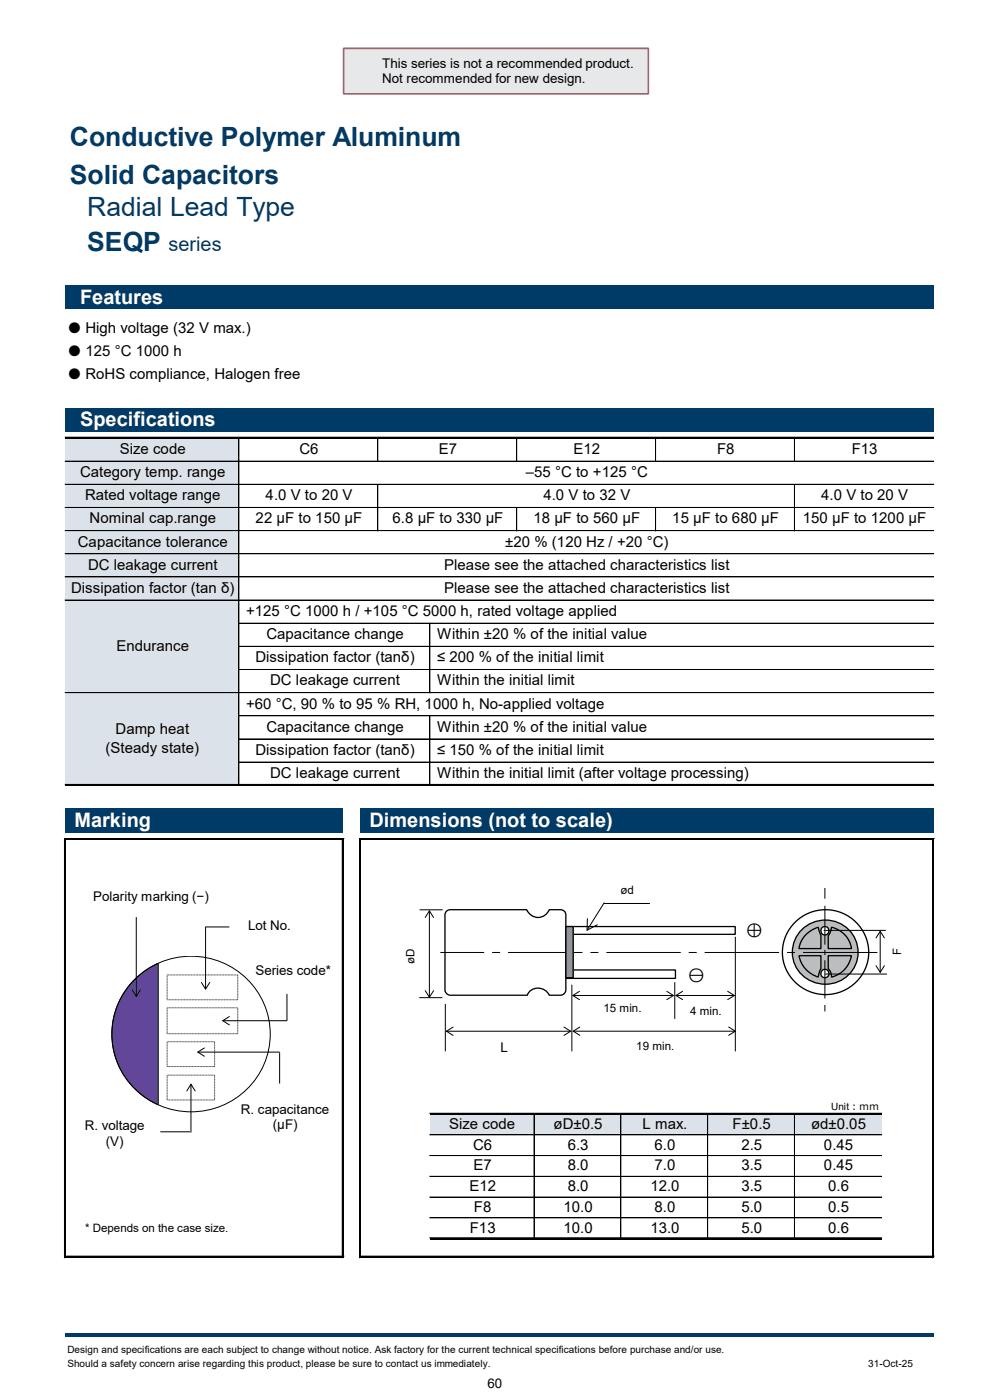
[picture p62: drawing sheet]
<svg xmlns="http://www.w3.org/2000/svg" width="210mm" height="297mm" viewBox="0 0 210 297" stroke-linecap="round" stroke-linejoin="round" font-family="sans-serif">
<defs><g id="words">
<g font-size="5.6" fill="#003b68">
<text x="14.8" y="31">Conductive Polymer Aluminum</text>
<text x="14.8" y="39">Solid Capacitors</text>
<text x="18.5" y="45.9">Radial Lead Type</text>
<text x="18.5" y="53.3">SEQP</text>
</g>
<text font-size="4.2" fill="#003b68" x="35.7" y="53.3">series</text>
<g font-size="4.2" fill="#fff">
<text x="17" y="64.4">Features</text>
<text x="17" y="90.4">Specifications</text>
<text x="15.8" y="175.4">Marking</text>
<text x="78.4" y="175.4">Dimensions (not to scale)</text>
</g>
<g font-size="3.5">
<text x="158.3" y="198.4">⊕</text>
<text x="146" y="207.9">⊖</text>
</g>
<g font-size="3.2">
<text x="14.5" y="70.6">● High voltage (32 V max.)</text>
<text x="14.5" y="75.5">● 125 °C 1000 h</text>
<text x="14.5" y="80.4">● RoHS compliance, Halogen free</text>
<text x="17" y="101.2">Category temp. range</text>
<text x="25.4" y="96.3">Size code</text>
<text x="63.5" y="96.3">C6</text>
<text x="93.1" y="96.3">E7</text>
<text x="111.6" y="101.2">–55 °C to +125 °C</text>
<text x="121.7" y="96.3">E12</text>
<text x="152.1" y="96.3">F8</text>
<text x="180.7" y="96.3">F13</text>
<text x="18" y="106.1">Rated voltage range</text>
<text x="56.3" y="106.1">4.0 V to 20 V</text>
<text x="115.3" y="106.1">4.0 V to 32 V</text>
<text x="174.2" y="106.1">4.0 V to 20 V</text>
<text x="19" y="111">Nominal cap.range</text>
<text x="54.2" y="111">22 μF to 150 μF</text>
<text x="83.3" y="111">6.8 μF to 330 μF</text>
<text x="113.2" y="111">18 μF to 560 μF</text>
<text x="142.6" y="111">15 μF to 680 μF</text>
<text x="170.3" y="111">150 μF to 1200 μF</text>
<text x="16.5" y="116">Capacitance tolerance</text>
<text x="107.2" y="116">±20 % (120 Hz / +20 °C)</text>
<text x="15.1" y="125.8">Dissipation factor (tan δ)</text>
<text x="18.7" y="120.9">DC leakage current</text>
<text x="94.2" y="125.8">Please see the attached characteristics list</text>
<text x="94.2" y="120.9">Please see the attached characteristics list</text>
<text x="52.2" y="130.7">+125 °C 1000 h / +105 °C 5000 h, rated voltage applied</text>
<text x="56.5" y="135.6">Capacitance change</text>
<text x="92.7" y="135.6">Within ±20 % of the initial value</text>
<text x="24.7" y="138.1">Endurance</text>
<text x="54.2" y="140.5">Dissipation factor (tanδ)</text>
<text x="92.7" y="140.5">≤ 200 % of the initial limit</text>
<text x="57.3" y="145.4">DC leakage current</text>
<text x="92.7" y="145.4">Within the initial limit</text>
<text x="24.5" y="155.7">Damp heat</text>
<text x="52.2" y="150.3">+60 °C, 90 % to 95 % RH, 1000 h, No-applied voltage</text>
<text x="56.5" y="155.2">Capacitance change</text>
<text x="92.7" y="155.2">Within ±20 % of the initial value</text>
<text x="22.4" y="159.7">(Steady state)</text>
<text x="54.2" y="160.2">Dissipation factor (tanδ)</text>
<text x="92.7" y="160.2">≤ 150 % of the initial limit</text>
<text x="57.3" y="165.1">DC leakage current</text>
<text x="92.7" y="165.1">Within the initial limit (after voltage processing)</text>
<text x="95.3" y="239.5">Size code</text>
<text x="117.4" y="239.5">øD±0.5</text>
<text x="136.3" y="239.5">L max.</text>
<text x="155.4" y="239.5">F±0.5</text>
<text x="172" y="239.5">ød±0.05</text>
<text x="100.4" y="243.9">C6</text>
<text x="120.4" y="243.9">6.3</text>
<text x="138.9" y="243.9">6.0</text>
<text x="157.3" y="243.9">2.5</text>
<text x="174.8" y="243.9">0.45</text>
<text x="100.5" y="248.3">E7</text>
<text x="120.4" y="248.3">8.0</text>
<text x="138.9" y="248.3">7.0</text>
<text x="157.3" y="248.3">3.5</text>
<text x="174.8" y="248.3">0.45</text>
<text x="99.6" y="252.7">E12</text>
<text x="100.5" y="257.1">F8</text>
<text x="119.6" y="257.1">10.0</text>
<text x="120.4" y="252.7">8.0</text>
<text x="138" y="252.7">12.0</text>
<text x="138.9" y="257.1">8.0</text>
<text x="157.3" y="257.1">5.0</text>
<text x="157.3" y="252.7">3.5</text>
<text x="175.7" y="257.1">0.5</text>
<text x="175.7" y="252.7">0.6</text>
<text x="99.7" y="261.5">F13</text>
<text x="119.6" y="261.5">10.0</text>
<text x="138" y="261.5">13.0</text>
<text x="157.3" y="261.5">5.0</text>
<text x="175.7" y="261.5">0.6</text>
</g>
<g font-size="2.8">
<text x="81.1" y="14.3">This series is not a recommended product.</text>
<text x="81.1" y="17.6">Not recommended for new design.</text>
<text x="19.8" y="191.1">Polarity marking (−)</text>
<text x="52.6" y="197.2">Lot No.</text>
<text x="54.2" y="206.9">Series code*</text>
<text x="106.2" y="223.1">L</text>
<text x="18" y="239.8">R. voltage</text>
<text x="51.1" y="236.3">R. capacitance</text>
<text x="57.9" y="239.6">(μF)</text>
<text x="22.4" y="243">(V)</text>
<text x="103.4" y="294.5">60</text>
</g>
<g font-size="2.5">
<text x="131.6" y="189.6">ød</text>
<text x="191.2" y="202.6" transform="rotate(-90 191.2 202.6)">F</text>
<text x="88" y="204.5" transform="rotate(-90 88 204.5)">øD</text>
<text x="128" y="214.8">15 min.</text>
<text x="146.4" y="215.2">4 min.</text>
<text x="135" y="222.8">19 min.</text>
<text x="18" y="261.5">* Depends on the case size.</text>
</g>
<g font-size="2.1">
<text x="176.3" y="235.5">Unit：ｍｍ</text>
<text x="14.3" y="286.9">Design and specifications are each subject to change without notice. Ask factory for the current technical specifications before purchase and/or use.</text>
<text x="14.3" y="290.1">Should a safety concern arise regarding this product, please be sure to contact us immediately.</text>
<text x="184.2" y="290.1">31-Oct-25</text>
</g>
</g></defs>
<g fill="#003b68">
<path d="M13.8 60.6h184.2v4.9h-184.2z" fill-rule="evenodd"/>
<path d="M13.8 86.6h184.2v4.9h-184.2z" fill-rule="evenodd"/>
</g>
<path d="M13.8 92.9h36.9v73.7h-36.9z" fill-rule="evenodd" fill="#dbe2e9"/>
<g fill="#003b68">
<path d="M13.8 171.5h59v5.2h-59z" fill-rule="evenodd"/>
<path d="M76.5 171.5h121.5v5.2h-121.5z" fill-rule="evenodd"/>
</g>
<path d="M91.2 236.4h95.8v4.4h-95.8z" fill-rule="evenodd" fill="#dbe2e9"/>
<g fill="none" stroke="#000" stroke-width=".21">
<path d="M13.8 92.8h184.2M50.7 93.1v73.3M80.1 93.1v4.8M80.2 93.1v4.8M109.6 93.1v4.8M139.1 93.1v4.8M168.6 93.1l-.1 4.8M198 97.8l-184.2 .1M13.8 102.7h184.2M13.8 102.8h184.2M13.8 117.5h184.2M80.1 102.8v9.8"/>
<path d="M80.2 102.8v9.8M109.6 107.7v4.9M139.1 107.7v4.9M168.6 102.8v9.8M198 107.7h-184.2M198 112.6h-184.2M13.8 127.3h184.2M91.2 132.3v14.7M198 122.4h-184.2M198 132.2h-147.3M198 137.1h-147.3M50.7 142h147.3"/>
<path d="M50.7 142.1h147.3M50.7 151.9h147.3M91.2 151.9v14.5M198 146.9l-184.2 .1M198 156.8h-147.3M13.7 177.9v88.9M13.8 166.4h184.2M14 177.9h58.9M50.7 161.7h147.3M72.6 178.2v88.6M76.3 177.9v88.9M76.6 177.9h121.6"/>
<path d="M197.8 178.2v88.6M91.2 236.2h95.8M113.3 236.5v26.1M131.7 236.5v26.1M150.1 236.5v26.1M168.6 236.5v26.1M91.2 240.8h95.8M91.2 245.2h95.8M91.2 249.6h95.8M91.2 254h95.8M91.2 258.4h95.8M14 266.5h58.9"/>
<path d="M76.6 266.5h121.6M91.2 262.6h95.8"/>
</g>
<path d="M13.8 92.9h184.2M13.8 177.9v88.9M13.8 166.6h184.2M14 178.1h58.9M72.8 178.2v88.6M76.5 177.9v88.9M76.6 178.1h121.6M198 178.2v88.6M91.2 236.4h95.8M14 266.7h58.9M76.6 266.7h121.6M91.2 262.8h95.8" fill="none" stroke="#000" stroke-width=".34"/>
<path d="M13.8 283h184.2v.6h-184.2z" fill-rule="evenodd" fill="#003b68"/>
<path d="M28.1 208.3a16.8 16.8 0 0 1 5.5-3.9v30a16.3 16.3 0 0 1-5.5-26.1z" fill="#614699"/>
<g fill="none" stroke="#000" stroke-width=".21">
<path d="M28.9 194.6v16.8M43.5 196.7h5.1M43.6 196.7v13.1M28 210l.9 1.4 .9-1.4M28.1 208.2a16.8 16.8 0 0 1 19.8-3.7 16.8 16.8 0 0 1 9.1 18 16.8 16.8 0 0 1-18 13.3 16.8 16.8 0 0 1-15.3-16.4 16.3 16.3 0 0 1 4.4-11.2zM28.1 208.3a16.8 16.8 0 0 1 5.5-3.9v30a16.3 16.3 0 0 1-5.5-26.1zM35.5 206.8h14.9v5.3h-14.9zM35.5 213.8h14.9v5.5h-14.9zM42.7 208.4l.9 1.4 .9-1.4M47.2 216.5h13.7M48.7 215.7l-1.5 .8 1.5 .9M60.9 210.9v5.7"/>
<path d="M35.5 221h10v5.3h-10zM35.5 228.1h10v5.3h-10zM39.6 231.4l.9-1.4 .9 1.4M40.5 230v10.3M42 223.2h17.4M43.4 222.3l-1.4 .9 1.4 .9M59.3 223.3v6.6M34 240.1h6.3"/>
</g>
<path d="M119.6 196.6h36.4v1.6h-36.4z" fill="#fff"/>
<path d="M119.6 196.6h36.4v1.6h-36.4z" fill="none" stroke="#000" stroke-width=".28"/>
<path d="M119.6 205.8h23.7v1.8h-23.7z" fill="#fff"/>
<path d="M119.6 205.8h23.7v1.8h-23.7z" fill="none" stroke="#000" stroke-width=".28"/>
<path d="M94.6 193.4l.9-.4h16.2a2.56 2.56 0 0 0 2.4 1.6 2.56 2.56 0 0 0 2.4-1.6h2.4a1.11 1.11 0 0 1 1.1 1.1v15.9a1.19 1.19 0 0 1-1.1 1.1h-2.4a2.54 2.54 0 0 0-2.3-1.5 2.54 2.54 0 0 0-2.3 1.5h-16.4a1.2 1.2 0 0 1-1.1-1.1v-15.9z" fill="#fff"/>
<path d="M94.6 193.4l.9-.4h16.2a2.56 2.56 0 0 0 2.4 1.6 2.56 2.56 0 0 0 2.4-1.6h2.4a1.11 1.11 0 0 1 1.1 1.1v15.9a1.19 1.19 0 0 1-1.1 1.1h-2.4a2.54 2.54 0 0 0-2.3-1.5 2.54 2.54 0 0 0-2.3 1.5h-16.4a1.2 1.2 0 0 1-1.1-1.1v-15.9z" fill="none" stroke="#000" stroke-width=".28"/>
<path d="M168.6 195.7a9.1 9.1 0 0 1 12.7-.4 9.1 9.1 0 0 1 .8 12.6 9.1 9.1 0 0 1-12.6 1.2 8.8 8.8 0 0 1-.9-13.4z" fill="#fff"/>
<path d="M168.6 195.7a9.1 9.1 0 0 1 12.7-.4 9.1 9.1 0 0 1 .8 12.6 9.1 9.1 0 0 1-12.6 1.2 8.8 8.8 0 0 1-.9-13.4z" fill="none" stroke="#000" stroke-width=".28"/>
<path d="M169.8 197.5a6.9 6.9 0 0 1 10.1-.4 6.9 6.9 0 0 1-.2 10 6.9 6.9 0 0 1-9.4-.2 6.9 6.9 0 0 1-.5-9.4z" fill="#bcbdbf"/>
<path d="M169.8 197.5a6.9 6.9 0 0 1 10.1-.4 6.9 6.9 0 0 1-.2 10 6.9 6.9 0 0 1-9.4-.2 6.9 6.9 0 0 1-.5-9.4zM170.9 198.4a6.5 6.5 0 0 1 2.7-1.7l.5 1.7v2.8h-4.6a5.1 5.1 0 0 1 1.4-2.8zM176.4 196.7a5.5 5.5 0 0 1 4.2 4.5h-4.9v-2.7l.4-.6zM169.5 202.8h4.6v2.7l-.5 1.8a5.9 5.9 0 0 1-4.1-4.5zM175.7 202.8h4.9a5.7 5.7 0 0 1-4.2 4.5l-.1-.9-.6-.9z" fill="none" stroke="#000" stroke-width=".28"/>
<circle cx="175" cy="197.4" r=".88" fill="#fff"/>
<circle cx="175" cy="197.5" r=".89" fill="none" stroke="#000" stroke-width=".28"/>
<circle cx="175" cy="206.5" r=".88" fill="#fff"/>
<circle cx="175" cy="206.5" r=".88" fill="none" stroke="#000" stroke-width=".28"/>
<path d="M175 188.4v2.3M175 192.2v8.2M175 201.5v1.1M175 203.7v8.1M175 213.2v1.4" fill="none" stroke="#000" stroke-width=".21"/>
<path d="M186.1 202.1h-92.6" fill="none" stroke="#000" stroke-width=".21" stroke-dasharray="15.6 1.7 1.7 1.7" stroke-linecap="butt"/>
<path d="M120 196.6h1.6v10.8h-1.6z" fill="#939497"/>
<path d="M120 196.6h1.6v10.8h-1.6z" fill="none" stroke="#000" stroke-width=".28"/>
<g fill="none" stroke="#000" stroke-width=".21">
<path d="M89 193h4.9M90.2 194.6l.9-1.4 .9 1.4M91.1 193.2v18.4M124.6 194.9l-.1 2.4 2.2-1.1M128.1 191.7h9.8M128.2 191.5l-3.7 5.8M156 198.7v24.3M174.7 197.4h13.2M185.8 199l.9-1.4 .9 1.4M186.7 197.6v8.7M88.9 211.7h4.9M90.2 210.2l.9 1.4 .9-1.4"/>
<path d="M94.5 213v10M94.7 218.8h26.4M96.1 217.9l-1.4 .9 1.4 .9M119.6 217.9l1.5 .9-1.5 .9M121.3 208.9v14.1M121.5 211.2h21.4M121.6 218.8h34.4M122.9 210.3l-1.4 .9 1.4 .9M123 217.9l-1.4 .9 1.4 .9M141.5 210.3l1.4 .9-1.4 .9M143.1 208.4v7.8M143.4 211.2h12.4"/>
<path d="M144.8 210.3l-1.4 .9 1.4 .9M154.4 210.3l1.4 .9-1.4 .9M154.6 217.9l1.4 .9-1.4 .9M175 206.6h13.2M185.8 204.9l.9 1.4 .9-1.4"/>
</g>
<path d="M72.9 10.3h64.6v9.6h-64.6z" fill-rule="evenodd" fill="#e7e8e9" stroke="#df4661" stroke-width=".35"/>
<use href="#words"/>
</svg>
